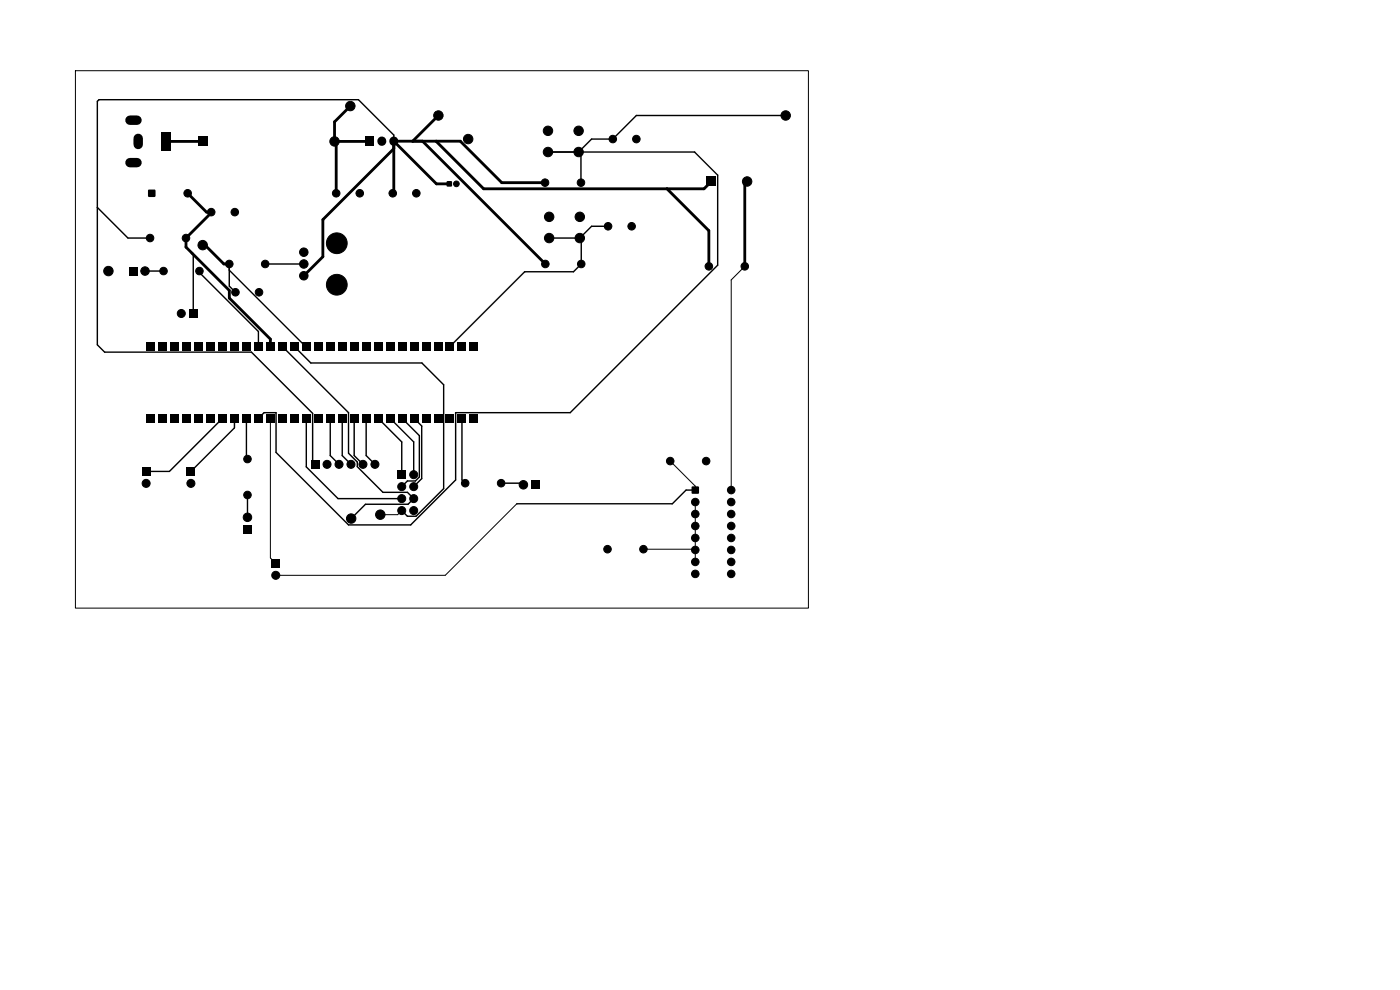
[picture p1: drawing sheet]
<svg xmlns="http://www.w3.org/2000/svg" width="297mm" height="210mm" viewBox="0 0 297 210" stroke-linecap="round" stroke-linejoin="round" font-family="sans-serif">
<g fill="#000">
<path d="M34.3 28h2v4h-2zM42 29h2v2h-2zM77.5 29h1.9v2h-1.9zM94.8 38.5h1v1h-1zM149.9 37.5h2v2h-2zM27.3 56.6h1.8v1.8h-1.8zM31.5 40.3h1.4v1.4h-1.4zM31.1 72.7h1.7v1.7h-1.7zM33.6 72.7h1.8v1.7h-1.8zM36.2 72.7h1.7v1.7h-1.7zM40.2 65.7h1.7v1.7h-1.7zM38.7 72.7h1.7v1.7h-1.7z"/>
<path d="M41.3 72.7h1.7v1.7h-1.7zM43.8 72.7h1.7v1.7h-1.7zM46.3 72.7h1.7v1.7h-1.7zM48.9 72.7h1.7v1.7h-1.7zM51.4 72.7h1.7v1.7h-1.7zM54 72.7h1.7v1.7h-1.7zM56.5 72.7h1.7v1.7h-1.7zM59 72.7h1.7v1.7h-1.7zM61.6 72.7h1.7v1.7h-1.7zM64.1 72.7h1.7v1.7h-1.7zM66.7 72.7h1.7v1.7h-1.7zM69.2 72.7h1.7v1.7h-1.7z"/>
<path d="M71.7 72.7h1.7v1.7h-1.7zM74.3 72.7h1.7v1.7h-1.7zM76.8 72.7h1.7v1.7h-1.7zM79.4 72.7h1.7v1.7h-1.7zM81.9 72.7h1.7v1.7h-1.7zM84.4 72.7h1.8v1.7h-1.8zM87 72.7h1.7v1.7h-1.7zM89.5 72.7h1.7v1.7h-1.7zM92.1 72.7h1.7v1.7h-1.7zM94.6 72.7h1.7v1.7h-1.7zM97.1 72.7h1.8v1.7h-1.8zM99.7 72.7h1.7v1.7h-1.7z"/>
<path d="M31.1 87.9h1.7v1.7h-1.7zM33.6 87.9h1.8v1.7h-1.8zM36.2 87.9h1.7v1.7h-1.7zM38.7 87.9h1.7v1.7h-1.7zM41.3 87.9h1.7v1.7h-1.7zM43.8 87.9h1.7v1.7h-1.7zM46.3 87.9h1.7v1.7h-1.7zM48.9 87.9h1.7v1.7h-1.7zM51.4 87.9h1.7v1.7h-1.7zM54 87.9h1.7v1.7h-1.7zM56.5 87.9h1.7v1.7h-1.7zM59 87.9h1.7v1.7h-1.7z"/>
<path d="M61.6 87.9h1.7v1.7h-1.7zM64.1 87.9h1.7v1.7h-1.7zM66 97.7h1.7v1.7h-1.7zM66.7 87.9h1.7v1.7h-1.7zM69.2 87.9h1.7v1.7h-1.7zM71.7 87.9h1.7v1.7h-1.7zM74.3 87.9h1.7v1.7h-1.7zM76.8 87.9h1.7v1.7h-1.7zM79.4 87.9h1.7v1.7h-1.7zM81.9 87.9h1.7v1.7h-1.7zM84.4 87.9h1.8v1.7h-1.8zM87 87.9h1.7v1.7h-1.7z"/>
<path d="M89.5 87.9h1.7v1.7h-1.7zM92.1 87.9h1.7v1.7h-1.7zM94.6 87.9h1.7v1.7h-1.7zM97.1 87.9h1.8v1.7h-1.8zM99.7 87.9h1.7v1.7h-1.7zM30.2 99.2h1.6v1.7h-1.6zM39.6 99.2h1.7v1.7h-1.7zM51.6 111.4h1.8v1.8h-1.8zM84.4 99.8h1.7v1.7h-1.7zM112.7 101.9h1.8v1.8h-1.8zM146.8 103.2h1.4v1.5h-1.4zM57.6 118.7h1.8v1.7h-1.8z"/>
</g>
<g fill="#000" stroke="#000" stroke-width=".21">
<circle cx="71" cy="30" r="1"/>
<circle cx="74.3" cy="22.5" r="1"/>
<circle cx="93" cy="24.5" r="1"/>
<circle cx="96.8" cy="39" r=".6"/>
<circle cx="99.3" cy="29.5" r="1"/>
<circle cx="115.6" cy="38.7" r=".8"/>
<circle cx="116.2" cy="27.7" r="1"/>
<circle cx="116.2" cy="32.2" r="1"/>
<circle cx="122.7" cy="27.7" r="1"/>
<circle cx="122.8" cy="32.2" r="1"/>
<circle cx="123.3" cy="38.7" r=".8"/>
<circle cx="130" cy="29.5" r=".8"/>
<circle cx="135" cy="29.5" r=".8"/>
<circle cx="158.5" cy="38.5" r="1"/>
<circle cx="166.7" cy="24.5" r="1"/>
<circle cx="23" cy="57.5" r="1"/>
<circle cx="30.8" cy="57.5" r=".9"/>
<circle cx="31.8" cy="50.5" r=".8"/>
<circle cx="34.7" cy="57.5" r=".8"/>
<circle cx="39.5" cy="50.5" r=".8"/>
<circle cx="39.8" cy="41" r=".8"/>
<circle cx="42.3" cy="57.5" r=".8"/>
<circle cx="43" cy="52" r="1"/>
<circle cx="44.8" cy="45" r=".8"/>
<circle cx="48.6" cy="56" r=".8"/>
<circle cx="49.8" cy="45" r=".8"/>
<circle cx="56.3" cy="56" r=".8"/>
<circle cx="64.4" cy="58.5" r=".9"/>
<circle cx="64.4" cy="53.5" r=".9"/>
<circle cx="64.4" cy="56" r=".9"/>
<circle cx="71.3" cy="41" r=".8"/>
<circle cx="71.4" cy="51.6" r="2.2"/>
<circle cx="76.3" cy="41" r=".8"/>
<circle cx="83.3" cy="41" r=".8"/>
<circle cx="88.3" cy="41" r=".8"/>
<circle cx="115.7" cy="56" r=".8"/>
<circle cx="116.5" cy="50.5" r="1"/>
<circle cx="116.5" cy="46" r="1"/>
<circle cx="123" cy="50.5" r="1"/>
<circle cx="123" cy="46" r="1"/>
<circle cx="123.3" cy="56" r=".8"/>
<circle cx="129" cy="48" r=".8"/>
<circle cx="134" cy="48" r=".8"/>
<circle cx="150.4" cy="56.5" r=".8"/>
<circle cx="158" cy="56.5" r=".8"/>
<circle cx="38.5" cy="66.5" r=".85"/>
<circle cx="49.9" cy="62" r=".8"/>
<circle cx="54.9" cy="62" r=".8"/>
<circle cx="71.4" cy="60.4" r="2.2"/>
<circle cx="52.5" cy="97.4" r=".8"/>
<circle cx="69.4" cy="98.5" r=".85"/>
<circle cx="71.9" cy="98.5" r=".85"/>
<circle cx="74.5" cy="98.5" r=".85"/>
<circle cx="77" cy="98.5" r=".85"/>
<circle cx="79.5" cy="98.5" r=".85"/>
<circle cx="142.2" cy="97.8" r=".8"/>
<circle cx="149.8" cy="97.8" r=".8"/>
<circle cx="31" cy="102.5" r=".85"/>
<circle cx="40.5" cy="102.5" r=".85"/>
<circle cx="52.5" cy="105" r=".8"/>
<circle cx="52.5" cy="109.7" r=".9"/>
<circle cx="74.5" cy="110" r="1"/>
<circle cx="80.7" cy="109.2" r="1"/>
<circle cx="85.2" cy="103.2" r=".85"/>
<circle cx="85.2" cy="108.3" r=".85"/>
<circle cx="85.2" cy="105.8" r=".85"/>
<circle cx="87.8" cy="108.3" r=".85"/>
<circle cx="87.8" cy="103.2" r=".85"/>
<circle cx="87.8" cy="105.8" r=".85"/>
<circle cx="87.8" cy="100.7" r=".85"/>
<circle cx="98.7" cy="102.5" r=".8"/>
<circle cx="106.3" cy="102.5" r=".8"/>
<circle cx="111" cy="102.8" r=".9"/>
<circle cx="128.9" cy="116.5" r=".8"/>
<circle cx="136.5" cy="116.5" r=".8"/>
<circle cx="147.5" cy="106.5" r=".8"/>
<circle cx="147.5" cy="116.7" r=".8"/>
<circle cx="147.5" cy="114.1" r=".8"/>
<circle cx="147.5" cy="111.6" r=".8"/>
<circle cx="147.5" cy="119.2" r=".8"/>
<circle cx="147.5" cy="109" r=".8"/>
<circle cx="155.1" cy="116.7" r=".8"/>
<circle cx="155.1" cy="106.5" r=".8"/>
<circle cx="155.1" cy="104" r=".8"/>
<circle cx="155.1" cy="119.2" r=".8"/>
<circle cx="155.1" cy="114.1" r=".8"/>
<circle cx="155.1" cy="111.6" r=".8"/>
<circle cx="155.1" cy="109" r=".8"/>
<circle cx="58.5" cy="122" r=".85"/>
<circle cx="147.5" cy="121.7" r=".8"/>
<circle cx="155.1" cy="121.7" r=".8"/>
</g>
<path d="M27.6 25.5h1.5M27.6 34.5h1.5M29.3 29.4v1.3" fill="none" stroke="#000" stroke-width="2"/>
<path d="M81 29.9v.1M83.5 29.9v.1" fill="none" stroke="#000" stroke-width="1.9"/>
<g fill="none" stroke="#000" stroke-width=".3">
<path d="M83.5 30v-1.3l-7.5-7.5h-55l-.4 .3v51.7l1.6 1.5h31.1l13 13v10.3l.5 .5M116.2 32.3h31.2l4.8 4.9v19.1l-31.2 31.2h-24.3v14.3l-9.6 9.6h-13.2l-15.3-15.4v-8.5h-2.6l-1.2 1.2M166.7 24.5h-31.7l-5 5h-4.5l-2.7 2.8 .4 .5v6M20.6 44l6.6 6.5h4.6M30.8 57.5h3.9M40.8 53.7l.2 .3v12.5M42.3 57.5v.3l12.5 12.5v3.2M48.6 56v4.7l1.3 1.3M48.6 57.3l16.2 16.2h.2M56.3 56h8.1M116.5 50.5h6.5M123 50.5l.3 .3v5.2l-1.6 1.7h-10.4l-15.8 15.8"/>
<path d="M129 48h-3.5l-2.5 2.5M59.9 73.5l14 14v8.6l1.9 1.9v1l5.4 5.4h5.2l1.4 1.4-1.2 1.2h-9.1l-3 3M62.4 73.5l3.5 3.5h23.6l4.6 4.6v22.1l-5.8 5.8h-1.9l-1.2-1.2M47.2 88.7l-11.3 11.3h-4.9M49.7 88.7v2.1l-9.2 9.2M52.3 88.7v8.5l.2 .2M65 88.7v10.3l6.7 6.8h13.5M70.1 88.7v7.9l1.8 1.9M72.6 88.7v7.9l1.9 1.9M75.1 88.7v7.9l1.9 1.9M77.7 88.7v7.9l1.8 1.9M80.2 88.7l5 5v7"/>
<path d="M82.8 88.7l5 5v7M85.3 88.7l3.7 3.7v8.8l-.9 .8h-1.7l-1.2 1.2v.7M87.8 88.7l1.7 1.7v11.1l-1.7 1.7M98 88.7v13.1l.7 .7M52.5 105v4.7M106.3 102.5h4.4l.3 .3M147.5 104h-2l-2.9 2.9h-33"/>
</g>
<path d="M16 15h155.5v114h-155.5zM158 56.5l-2.9 2.9v44.6M57.4 88.7v29.7l1.1 1.1M142.2 97.8l5.3 5.3v.9M85.2 108.3l-.8 .9h-3.7M109.6 106.9l-15.1 15.1h-36M136.5 116.5h10.8l.2 .2M147.5 106.5v12.7" fill="none" stroke="#000" stroke-width=".21"/>
<g fill="none" stroke="#000" stroke-width=".6">
<path d="M35.3 30h7.7M71 30l.3 .4v10.6M74.3 22.5l-3.3 3.4v4.1M78.5 30h-7.5M83.5 30v10.8l-.2 .2M83.5 31.6l-15 15v7.9l-4.1 4M83.5 30h14.1l8.8 8.8h9.2M83.5 30l9.1 9h2.7M89.6 30l26.1 26M92.5 30l10.1 10.1h46.7l1.6-1.6M93 24.5l-5.5 5.5M158.5 38.5l-.5 .5v17.5"/>
<path d="M39.8 41l4 4h1v.1l-5.3 5.4v1.9l9.1 9.2v1.6l8.8 8.7v1.6M43 52h.5l4 4h1.1M141.5 40.1l8.9 8.8v7.6"/>
</g>
</svg>
